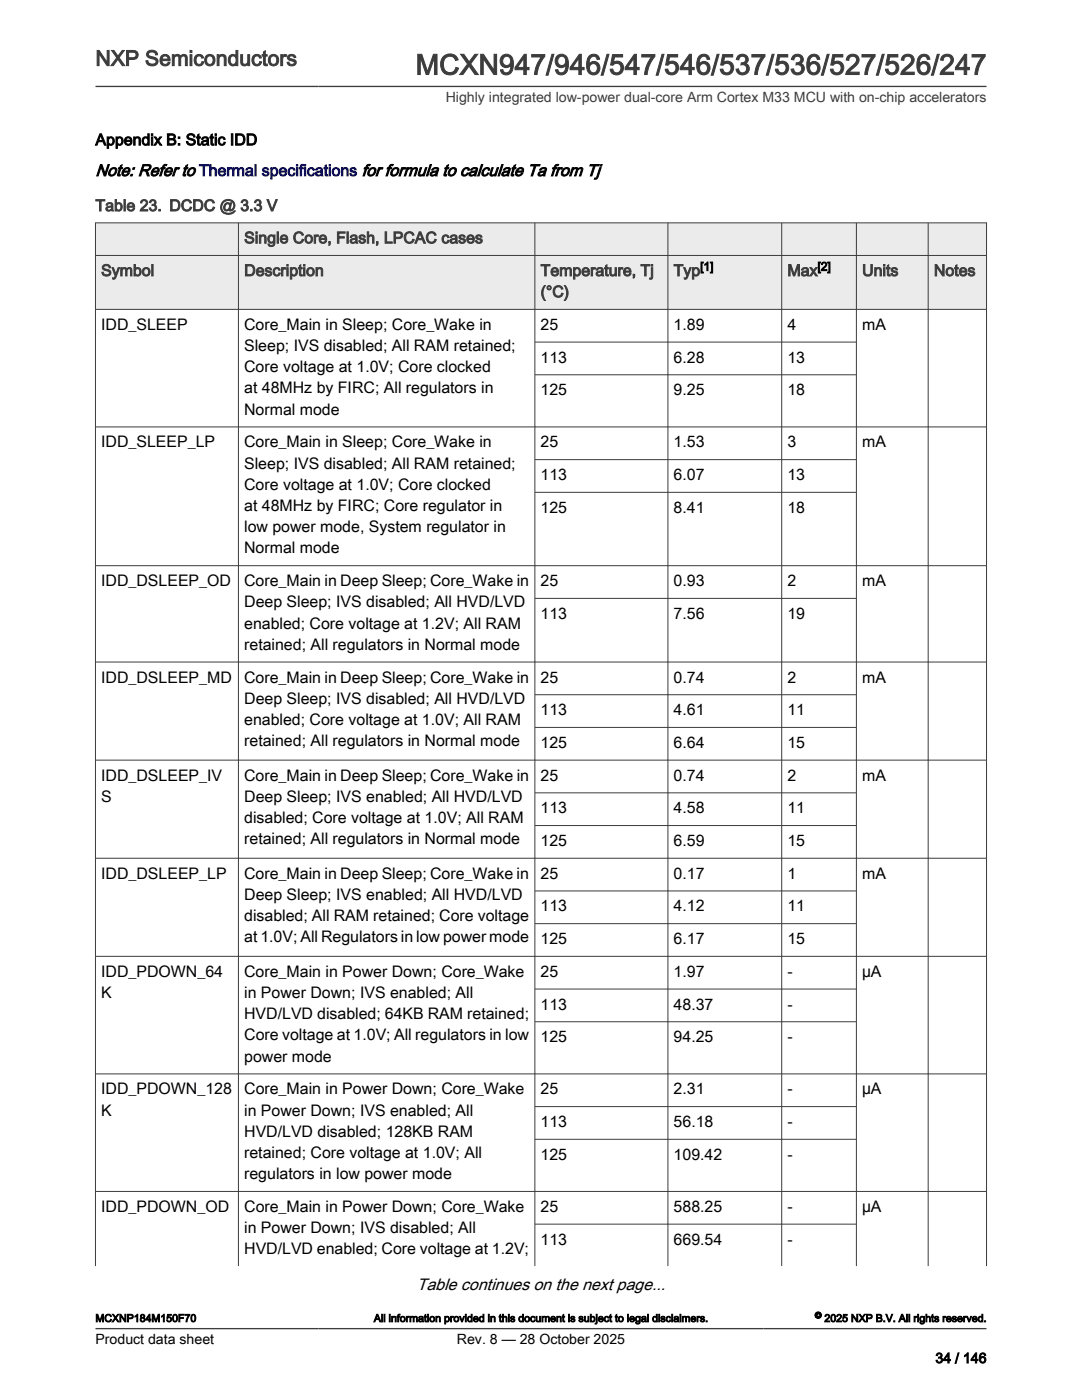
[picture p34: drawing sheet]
<svg xmlns="http://www.w3.org/2000/svg" width="216mm" height="279mm" viewBox="0 0 216 279" stroke-linecap="round" stroke-linejoin="round" font-family="sans-serif">
<defs><g id="words">
<text font-size="5.6" fill="#3c3c3c" x="82.9" y="14.9">MCXN947/946/547/546/537/536/527/526/247</text>
<text font-size="4.2" fill="#3c3c3c" x="19" y="13.1">NXP Semiconductors</text>
<g font-size="3.3">
<text x="19" y="35.1">Note: Refer to Thermal specifications for formula to calculate Ta from Tj</text>
<text x="83.2" y="257.4">Table continues on the next page...</text>
</g>
<g font-size="3.2">
<text x="19" y="29">Appendix B: Static IDD</text>
<text x="20.2" y="65.8">IDD_SLEEP</text>
<text x="48.7" y="65.8">Core_Main in Sleep; Core_Wake in</text>
<text x="107.9" y="65.8">25</text>
<text x="134.4" y="65.8">1.89</text>
<text x="157.1" y="65.8">4</text>
<text x="172" y="65.8">mA</text>
<text x="48.7" y="70.1">Sleep; IVS disabled; All RAM retained;</text>
<text x="48.7" y="74.3">Core voltage at 1.0V; Core clocked</text>
<text x="107.9" y="72.4">113</text>
<text x="134.4" y="72.4">6.28</text>
<text x="157.1" y="72.4">13</text>
<text x="48.7" y="78.5">at 48MHz by FIRC; All regulators in</text>
<text x="48.7" y="82.8">Normal mode</text>
<text x="107.9" y="78.9">125</text>
<text x="134.4" y="78.9">9.25</text>
<text x="157.1" y="78.9">18</text>
<text x="20.2" y="89.3">IDD_SLEEP_LP</text>
<text x="48.7" y="89.3">Core_Main in Sleep; Core_Wake in</text>
<text x="107.9" y="89.3">25</text>
<text x="134.4" y="89.3">1.53</text>
<text x="157.1" y="89.3">3</text>
<text x="172" y="89.3">mA</text>
<text x="48.7" y="93.5">Sleep; IVS disabled; All RAM retained;</text>
<text x="107.9" y="95.8">113</text>
<text x="134.4" y="95.8">6.07</text>
<text x="157.1" y="95.8">13</text>
<text x="48.7" y="97.8">Core voltage at 1.0V; Core clocked</text>
<text x="48.7" y="102">at 48MHz by FIRC; Core regulator in</text>
<text x="48.7" y="106.2">low power mode, System regulator in</text>
<text x="107.9" y="102.3">125</text>
<text x="134.4" y="102.3">8.41</text>
<text x="157.1" y="102.3">18</text>
<text x="48.7" y="110.5">Normal mode</text>
<text x="20.2" y="117">IDD_DSLEEP_OD</text>
<text x="48.7" y="117">Core_Main in Deep Sleep; Core_Wake in</text>
<text x="107.9" y="117">25</text>
<text x="134.4" y="117">0.93</text>
<text x="157.1" y="117">2</text>
<text x="172" y="117">mA</text>
<text x="48.7" y="121.2">Deep Sleep; IVS disabled; All HVD/LVD</text>
<text x="48.7" y="125.4">enabled; Core voltage at 1.2V; All RAM</text>
<text x="107.9" y="123.5">113</text>
<text x="134.4" y="123.5">7.56</text>
<text x="157.1" y="123.5">19</text>
<text x="48.7" y="129.7">retained; All regulators in Normal mode</text>
<text x="20.2" y="136.2">IDD_DSLEEP_MD</text>
<text x="48.7" y="136.2">Core_Main in Deep Sleep; Core_Wake in</text>
<text x="107.9" y="136.2">25</text>
<text x="134.4" y="136.2">0.74</text>
<text x="157.1" y="136.2">2</text>
<text x="172" y="136.2">mA</text>
<text x="48.7" y="140.4">Deep Sleep; IVS disabled; All HVD/LVD</text>
<text x="107.9" y="142.7">113</text>
<text x="134.4" y="142.7">4.61</text>
<text x="157.1" y="142.7">11</text>
<text x="48.7" y="144.7">enabled; Core voltage at 1.0V; All RAM</text>
<text x="48.7" y="148.9">retained; All regulators in Normal mode</text>
<text x="107.9" y="149.3">125</text>
<text x="134.4" y="149.3">6.64</text>
<text x="157.1" y="149.3">15</text>
<text x="20.2" y="155.8">IDD_DSLEEP_IV</text>
<text x="48.7" y="155.8">Core_Main in Deep Sleep; Core_Wake in</text>
<text x="107.9" y="155.8">25</text>
<text x="134.4" y="155.8">0.74</text>
<text x="157.1" y="155.8">2</text>
<text x="172" y="155.8">mA</text>
<text x="20.2" y="160">S</text>
<text x="48.7" y="160">Deep Sleep; IVS enabled; All HVD/LVD</text>
<text x="48.7" y="164.3">disabled; Core voltage at 1.0V; All RAM</text>
<text x="107.9" y="162.3">113</text>
<text x="134.4" y="162.3">4.58</text>
<text x="157.1" y="162.3">11</text>
<text x="48.7" y="168.5">retained; All regulators in Normal mode</text>
<text x="107.9" y="168.8">125</text>
<text x="134.4" y="168.8">6.59</text>
<text x="157.1" y="168.8">15</text>
<text x="20.2" y="175.4">IDD_DSLEEP_LP</text>
<text x="48.7" y="175.4">Core_Main in Deep Sleep; Core_Wake in</text>
<text x="48.7" y="179.6">Deep Sleep; IVS enabled; All HVD/LVD</text>
<text x="107.9" y="175.4">25</text>
<text x="134.4" y="175.4">0.17</text>
<text x="157.1" y="175.4">1</text>
<text x="172" y="175.4">mA</text>
<text x="48.7" y="183.8">disabled; All RAM retained; Core voltage</text>
<text x="107.9" y="181.9">113</text>
<text x="134.4" y="181.9">4.12</text>
<text x="157.1" y="181.9">11</text>
<text x="48.7" y="188.1">at 1.0V; All Regulators in low power mode</text>
<text x="107.9" y="188.4">125</text>
<text x="134.4" y="188.4">6.17</text>
<text x="157.1" y="188.4">15</text>
<text x="20.2" y="194.9">IDD_PDOWN_64</text>
<text x="48.7" y="194.9">Core_Main in Power Down; Core_Wake</text>
<text x="107.9" y="194.9">25</text>
<text x="134.4" y="194.9">1.97</text>
<text x="157.1" y="194.9">-</text>
<text x="172" y="194.9">µA</text>
<text x="20.2" y="199.2">K</text>
<text x="48.7" y="199.2">in Power Down; IVS enabled; All</text>
<text x="48.7" y="203.4">HVD/LVD disabled; 64KB RAM retained;</text>
<text x="107.9" y="201.5">113</text>
<text x="134.4" y="201.5">48.37</text>
<text x="157.1" y="201.5">-</text>
<text x="48.7" y="207.6">Core voltage at 1.0V; All regulators in low</text>
<text x="107.9" y="208">125</text>
<text x="134.4" y="208">94.25</text>
<text x="157.1" y="208">-</text>
<text x="48.7" y="211.9">power mode</text>
<text x="20.2" y="218.4">IDD_PDOWN_128</text>
<text x="48.7" y="218.4">Core_Main in Power Down; Core_Wake</text>
<text x="107.9" y="218.4">25</text>
<text x="134.4" y="218.4">2.31</text>
<text x="157.1" y="218.4">-</text>
<text x="172" y="218.4">µA</text>
<text x="20.2" y="222.6">K</text>
<text x="48.7" y="222.6">in Power Down; IVS enabled; All</text>
<text x="48.7" y="226.9">HVD/LVD disabled; 128KB RAM</text>
<text x="107.9" y="224.9">113</text>
<text x="134.4" y="224.9">56.18</text>
<text x="157.1" y="224.9">-</text>
<text x="48.7" y="231.1">retained; Core voltage at 1.0V; All</text>
<text x="107.9" y="231.5">125</text>
<text x="134.4" y="231.5">109.42</text>
<text x="157.1" y="231.5">-</text>
<text x="48.7" y="235.3">regulators in low power mode</text>
<text x="20.2" y="241.9">IDD_PDOWN_OD</text>
<text x="48.7" y="241.9">Core_Main in Power Down; Core_Wake</text>
<text x="107.9" y="241.9">25</text>
<text x="134.4" y="241.9">588.25</text>
<text x="157.1" y="241.9">-</text>
<text x="172" y="241.9">µA</text>
<text x="48.7" y="246.1">in Power Down; IVS disabled; All</text>
<text x="48.7" y="250.3">HVD/LVD enabled; Core voltage at 1.2V;</text>
<text x="107.9" y="248.4">113</text>
<text x="134.4" y="248.4">669.54</text>
<text x="157.1" y="248.4">-</text>
</g>
<g font-size="3.2" fill="#3c3c3c">
<text x="19" y="42.1">Table 23. DCDC @ 3.3 V</text>
<text x="48.7" y="48.5">Single Core, Flash, LPCAC cases</text>
<text x="20.2" y="55.1">Symbol</text>
<text x="48.7" y="55.1">Description</text>
<text x="107.9" y="55.1">Temperature, Tj</text>
<text x="107.9" y="59.3">(°C)</text>
<text x="134.4" y="55.1">Typ</text>
<text x="157.1" y="55.1">Max</text>
<text x="172" y="55.1">Units</text>
<text x="186.4" y="55.1">Notes</text>
</g>
<text font-size="2.8" fill="#3c3c3c" x="88.9" y="20.4">Highly integrated low-power dual-core Arm Cortex M33 MCU with on-chip accelerators</text>
<g font-size="2.8">
<text x="19" y="268.1">Product data sheet</text>
<text x="91.2" y="268.1">Rev. 8 — 28 October 2025</text>
<text x="186.6" y="272">34 / 146</text>
</g>
<g font-size="2.4">
<text x="139.7" y="54">[1]</text>
<text x="163.1" y="54">[2]</text>
</g>
<g font-size="2.1">
<text x="19" y="263.8">MCXNP184M150F70</text>
<text x="74.6" y="263.8">All information provided in this document is subject to legal disclaimers.</text>
<text x="164.5" y="263.8">2025 NXP B.V. All rights reserved.</text>
</g>
<text font-size="1.8" x="162.6" y="263.1">©</text>
</g></defs>
<g fill="#ebebeb">
<path d="M19 44.5h177.8v6.5h-177.8z" fill-rule="evenodd"/>
<path d="M19 51h177.8v10.7h-177.8z" fill-rule="evenodd"/>
</g>
<g fill="none" stroke="#3c3c3c" stroke-width=".2">
<path d="M19 44.5h177.9M19 51h177.9M19 44.4v208.3M47.6 44.4v208.3M106.7 44.4v208.3M133.3 44.4v208.3M156 44.4v208.3M170.9 44.4v208.3M185.2 44.4v208.3M196.9 44.4v208.3M19 61.7h177.9M106.7 68.3h64.3"/>
<path d="M106.7 74.8h64.3M19 85.2h177.9M106.7 91.7h64.3M106.7 98.3h64.3M19 112.9h177.9M106.7 119.4h64.3M19 132.1h177.9M106.7 138.6h64.3M19 151.7h177.9M106.7 145.2h64.3M106.7 158.2h64.3M19 171.3h177.9"/>
<path d="M106.7 164.8h64.3M106.7 177.8h64.3M19 190.9h177.9M106.7 184.3h64.3M106.7 197.4h64.3M19 214.3h177.9M106.7 203.9h64.3M19 237.8h177.9M106.7 220.8h64.3M106.7 227.4h64.3M106.7 244.3h64.3"/>
</g>
<path d="M19 17.3h177.8M19 265.2h177.8" fill="none" stroke="#3c3c3c" stroke-width=".26"/>
<path d="M18.7 269.3h14v4h-14z" fill="#fff"/>
<use href="#words"/>
</svg>
